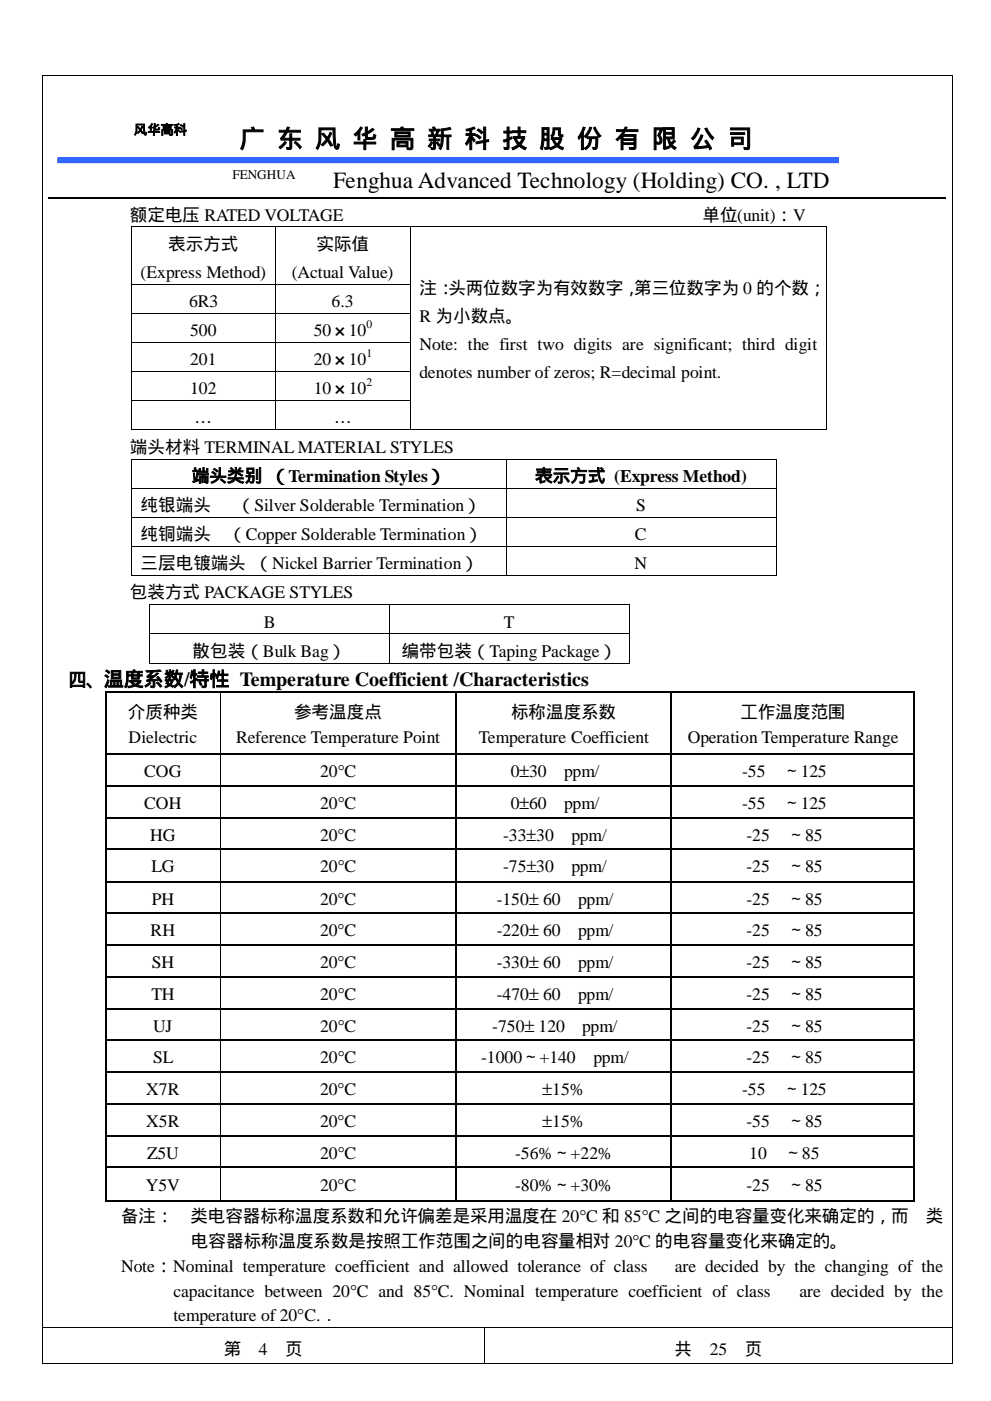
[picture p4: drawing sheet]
<svg xmlns="http://www.w3.org/2000/svg" width="210mm" height="297mm" viewBox="0 0 210 297" stroke-linecap="round" stroke-linejoin="round" font-family="sans-serif">
<defs><g id="words">
<text font-size="5.3" x="50.8" y="31.2">广 东 风 华 高 新 科 技 股 份 有 限 公 司</text>
<text font-size="4.9" x="70.6" y="39.8">Fenghua Advanced Technology (Holding) CO. , LTD</text>
<g font-size="3.7">
<text x="27.5" y="46.7">额定电压 RATED VOLTAGE</text>
<text x="148.8" y="46.7">单位(unit)：V</text>
<text x="35.6" y="52.9">表示方式</text>
<text x="67.1" y="52.9">实际值</text>
<text x="29.8" y="58.9">(Express Method)</text>
<text x="61.8" y="58.9">(Actual Value)</text>
<text x="40" y="65.1">6R3</text>
<text x="70.3" y="65.1">6.3</text>
<text x="88.9" y="62.2">注：头两位数字为有效数字，第三位数字为 0 的个数；</text>
<text x="40.3" y="71.2">500</text>
<text x="66.5" y="71.2">50</text>
<text x="73.9" y="71.2">10</text>
<text x="88.9" y="68.2">R 为小数点。</text>
<text x="40.3" y="77.4">201</text>
<text x="66.5" y="77.4">20</text>
<text x="73.9" y="77.4">10</text>
<text x="88.9" y="74.2">Note: the first two digits are significant; third digit</text>
<text x="40.3" y="83.6">102</text>
<text x="66.5" y="83.6">10</text>
<text x="73.9" y="83.6">10</text>
<text x="88.9" y="80.2">denotes number of zeros; R=decimal point.</text>
<text x="27.5" y="95.9">端头材料 TERMINAL MATERIAL STYLES</text>
<text x="40.6" y="102.1">端头类别 （Termination Styles）</text>
<text x="113.4" y="102.1">表示方式 (Express Method)</text>
<text x="29.8" y="108.3">纯银端头</text>
<text x="50.2" y="108.3">（Silver Solderable Termination）</text>
<text x="134.8" y="108.3">S</text>
<text x="29.8" y="114.5">纯铜端头</text>
<text x="48.3" y="114.5">（Copper Solderable Termination）</text>
<text x="134.5" y="114.5">C</text>
<text x="29.8" y="120.7">三层电镀端头 （Nickel Barrier Termination）</text>
<text x="134.4" y="120.7">N</text>
<text x="27.5" y="126.8">包装方式 PACKAGE STYLES</text>
<text x="55.9" y="133">B</text>
<text x="106.8" y="133">T</text>
<text x="40.8" y="139.2">散包装（Bulk Bag）</text>
<text x="85.1" y="139.2">编带包装（Taping Package）</text>
<text x="14.6" y="145.4">四、温度系数/特性 Temperature Coefficient /Characteristics</text>
<text x="27.1" y="152.2">介质种类</text>
<text x="62.3" y="152.2">参考温度点</text>
<text x="108.3" y="152.2">标称温度系数</text>
<text x="156.9" y="152.2">工作温度范围</text>
<text x="27.3" y="157.6">Dielectric</text>
<text x="50" y="157.6">Reference Temperature Point</text>
<text x="101.4" y="157.6">Temperature Coefficient</text>
<text x="145.7" y="157.6">Operation Temperature Range</text>
<text x="30.6" y="164.8">COG</text>
<text x="67.8" y="164.8">20°C</text>
<text x="108.2" y="164.8">0±30</text>
<text x="119.5" y="164.8">ppm/</text>
<text x="157.2" y="164.8">-55℃～125</text>
<text x="30.6" y="171.4">COH</text>
<text x="67.8" y="171.4">20°C</text>
<text x="108.2" y="171.4">0±60</text>
<text x="119.5" y="171.4">ppm/</text>
<text x="157.2" y="171.4">-55℃～125</text>
<text x="31.8" y="178.3">HG</text>
<text x="67.8" y="178.3">20°C</text>
<text x="106.6" y="178.3">-33±30</text>
<text x="121.1" y="178.3">ppm/</text>
<text x="158.2" y="178.3">-25℃～85</text>
<text x="32.1" y="184.9">LG</text>
<text x="67.8" y="184.9">20°C</text>
<text x="106.6" y="184.9">-75±30</text>
<text x="121.1" y="184.9">ppm/</text>
<text x="158.2" y="184.9">-25℃～85</text>
<text x="32.2" y="191.8">PH</text>
<text x="67.8" y="191.8">20°C</text>
<text x="105.2" y="191.8">-150± 60</text>
<text x="122.5" y="191.8">ppm/</text>
<text x="158.2" y="191.8">-25℃～85</text>
<text x="31.9" y="198.5">RH</text>
<text x="67.8" y="198.5">20°C</text>
<text x="105.2" y="198.5">-220± 60</text>
<text x="122.5" y="198.5">ppm/</text>
<text x="158.2" y="198.5">-25℃～85</text>
<text x="32.2" y="205.2">SH</text>
<text x="67.8" y="205.2">20°C</text>
<text x="105.2" y="205.2">-330± 60</text>
<text x="122.5" y="205.2">ppm/</text>
<text x="158.2" y="205.2">-25℃～85</text>
<text x="32.1" y="211.9">TH</text>
<text x="67.8" y="211.9">20°C</text>
<text x="105.2" y="211.9">-470± 60</text>
<text x="122.5" y="211.9">ppm/</text>
<text x="158.2" y="211.9">-25℃～85</text>
<text x="32.4" y="218.7">UJ</text>
<text x="67.8" y="218.7">20°C</text>
<text x="104.3" y="218.7">-750± 120</text>
<text x="123.4" y="218.7">ppm/</text>
<text x="158.2" y="218.7">-25℃～85</text>
<text x="32.4" y="225.4">SL</text>
<text x="67.8" y="225.4">20°C</text>
<text x="101.9" y="225.4">-1000～+140</text>
<text x="125.7" y="225.4">ppm/</text>
<text x="158.2" y="225.4">-25℃～85</text>
<text x="31" y="232.2">X7R</text>
<text x="67.8" y="232.2">20°C</text>
<text x="115" y="232.2">±15%</text>
<text x="157.2" y="232.2">-55℃～125</text>
<text x="31" y="238.8">X5R</text>
<text x="67.8" y="238.8">20°C</text>
<text x="115" y="238.8">±15%</text>
<text x="158.2" y="238.8">-55℃～85</text>
<text x="31.2" y="245.6">Z5U</text>
<text x="67.8" y="245.6">20°C</text>
<text x="109.1" y="245.6">-56%～+22%</text>
<text x="158.8" y="245.6">10℃～85</text>
<text x="30.9" y="252.5">Y5V</text>
<text x="67.8" y="252.5">20°C</text>
<text x="109.1" y="252.5">-80%～+30%</text>
<text x="158.2" y="252.5">-25℃～85</text>
<text x="25.7" y="258.9">备注：Ⅰ类电容器标称温度系数和允许偏差是采用温度在 20°C 和 85°C 之间的电容量变化来确定的，而Ⅱ类</text>
<text x="25.6" y="269.5">Note：Nominal temperature coefficient and allowed tolerance of class</text>
<text x="40.5" y="264.2">电容器标称温度系数是按照工作范围之间的电容量相对 20°C 的电容量变化来确定的。</text>
<text x="143" y="269.5">are decided by the changing of the</text>
<text x="36.7" y="274.8">capacitance between 20°C and 85°C. Nominal temperature coefficient of class</text>
<text x="169.4" y="274.8">are decided by the</text>
<text x="36.7" y="280.1">temperature of 20°C..</text>
<text x="47.4" y="287.3">第</text>
<text x="54.9" y="287.3">4</text>
<text x="60.5" y="287.3">页</text>
<text x="142.9" y="287.3">共</text>
<text x="150.4" y="287.3">25</text>
<text x="157.8" y="287.3">页</text>
</g>
<g font-size="2.8">
<text x="28.4" y="28.4">风华高科</text>
<text x="49.3" y="37.8">FENGHUA</text>
</g>
<g font-size="2.5">
<text x="77.6" y="69.4">0</text>
<text x="77.6" y="75.6">1</text>
<text x="77.6" y="81.8">2</text>
</g>
</g></defs>
<g fill="none" stroke="#000" stroke-width=".25">
<path d="M10.3 41.9h190.1M22.5 146.8v13M22.6 146.7h24M22.6 159.9h24M46.8 146.7h49.7M46.8 159.9h49.7M96.6 146.8v13M96.8 146.7h45.3M96.8 159.9h45.3M142.2 146.8v13M142.3 146.7h51.3M142.3 159.9h51.3"/>
<path d="M193.8 146.8v13M22.5 160v6.4M22.5 166.6v6.7M22.5 173.6v6.2M22.6 166.5h24M22.6 173.4h24M22.6 180h24M46.8 166.5h49.7M46.8 173.4h49.7M46.8 180h49.7M96.6 160v6.4M96.6 166.6v6.7"/>
<path d="M96.6 173.6v6.2M96.8 166.5h45.3M96.8 173.4h45.3M96.8 180h45.3M142.2 160v6.4M142.2 166.6v6.7M142.2 173.6v6.2M142.3 166.5h51.3M142.3 173.4h51.3M142.3 180h51.3M193.8 160v6.4M193.8 166.6v6.7"/>
<path d="M193.8 173.6v6.2M22.5 180.1v6.7M22.5 187v6.4M22.5 193.6v6.6M22.6 186.9h24M22.6 193.5h24M46.8 186.9h49.7M46.8 193.5h49.7M96.6 180.1v6.7M96.6 187v6.4M96.6 193.6v6.6M96.8 186.9h45.3"/>
<path d="M96.8 193.5h45.3M142.2 180.1v6.7M142.2 187v6.4M142.2 193.6v6.6M142.3 186.9h51.3M142.3 193.5h51.3M193.8 180.1v6.7M193.8 187v6.4M193.8 193.6v6.6M22.5 200.5v6.3M22.5 207.1v6.6M22.5 214v6.3"/>
<path d="M22.6 200.4h24M22.6 207h24M22.6 213.8h24M46.8 200.4h49.7M46.8 207h49.7M46.8 213.8h49.7M96.6 200.5v6.3M96.6 207.1v6.6M96.6 214v6.3M96.8 200.4h45.3M96.8 207h45.3M96.8 213.8h45.3"/>
<path d="M142.2 200.5v6.3M142.2 207.1v6.6M142.2 214v6.3M142.3 200.4h51.3M142.3 207h51.3M142.3 213.8h51.3M193.8 200.5v6.3M193.8 207.1v6.6M193.8 214v6.3M22.5 220.6v6.6M22.5 227.4v6.4M22.5 234v6.6"/>
<path d="M22.6 220.4h24M22.6 227.3h24M22.6 233.9h24M46.8 220.4h49.7M46.8 227.3h49.7M46.8 233.9h49.7M96.6 220.6v6.6M96.6 227.4v6.4M96.6 234v6.6M96.8 220.4h45.3M96.8 227.3h45.3M96.8 233.9h45.3"/>
<path d="M142.2 220.6v6.6M142.2 227.4v6.4M142.2 234v6.6M142.3 220.4h51.3M142.3 227.3h51.3M142.3 233.9h51.3M193.8 220.6v6.6M193.8 227.4v6.4M193.8 234v6.6M22.5 240.9v6.3M22.5 247.5v6.9M22.6 240.7h24"/>
<path d="M22.6 247.4h24M22.6 254.6h24M46.8 240.7h49.7M46.8 247.4h49.7M46.8 254.6h49.7M96.6 240.9v6.3M96.6 247.5v6.9M96.8 240.7h45.3M96.8 247.4h45.3M96.8 254.6h45.3M142.2 240.9v6.3M142.2 247.5v6.9"/>
<path d="M142.3 240.7h51.3M142.3 247.4h51.3M142.3 254.6h51.3M193.8 240.9v6.3M193.8 247.5v6.9"/>
</g>
<g fill="#000">
<path d="M8.9 15.8h.2v.2h-.2zM201.7 15.8h.1v.2h-.1zM27.9 48h.1v.2h-.1zM58.3 48h.2v.2h-.2zM86.9 48h.1v.2h-.1zM175 48h.2v.2h-.2zM27.9 60.2h.1v.2h-.1zM27.9 66.3h.1v.2h-.1zM27.9 72.5h.1v.1h-.1zM27.9 78.7h.1v.1h-.1zM58.3 60.2h.2v.2h-.2zM58.3 66.3h.2v.2h-.2z"/>
<path d="M58.3 72.5h.2v.1h-.2zM58.3 78.7h.2v.1h-.2zM86.9 60.2h.1v.2h-.1zM86.9 66.3h.1v.2h-.1zM86.9 72.5h.1v.1h-.1zM86.9 78.7h.1v.1h-.1zM175 60.2h.2v.2h-.2zM175 66.3h.2v.2h-.2zM175 72.5h.2v.1h-.2zM175 78.7h.2v.1h-.2zM27.9 84.8h.1v.2h-.1zM27.9 91h.1v.2h-.1z"/>
<path d="M27.9 97.2h.1v.2h-.1zM58.3 84.8h.2v.2h-.2zM58.3 91h.2v.2h-.2zM86.9 84.8h.1v.2h-.1zM86.9 91h.1v.2h-.1zM107.2 97.2h.2v.2h-.2zM164.3 97.2h.2v.2h-.2zM175 84.8h.2v.2h-.2zM175 91h.2v.2h-.2zM27.9 103.4h.1v.1h-.1zM27.9 109.6h.1v.1h-.1zM27.9 115.7h.1v.2h-.1z"/>
<path d="M107.2 103.4h.2v.1h-.2zM107.2 109.6h.2v.1h-.2zM107.2 115.7h.2v.2h-.2zM164.3 103.4h.2v.1h-.2zM164.3 109.6h.2v.1h-.2zM164.3 115.7h.2v.2h-.2zM27.9 121.9h.1v.2h-.1zM31.7 128.1h.1v.2h-.1zM31.7 134.3h.1v.2h-.1zM82.5 128.1h.1v.2h-.1zM82.5 134.3h.1v.2h-.1zM107.2 121.9h.2v.2h-.2z"/>
<path d="M133.3 128.1h.1v.2h-.1zM133.3 134.3h.1v.2h-.1zM164.3 121.9h.2v.2h-.2zM22.4 146.6h.2v.2h-.2zM31.7 140.5h.1v.1h-.1zM46.6 146.6h.2v.2h-.2zM82.5 140.5h.1v.1h-.1zM96.5 146.6h.3v.2h-.3zM133.3 140.5h.1v.1h-.1zM142.1 146.6h.2v.2h-.2zM193.6 146.6h.3v.2h-.3zM22.4 159.8h.2v.2h-.2z"/>
<path d="M22.4 166.4h.2v.2h-.2zM22.4 173.3h.2v.3h-.2zM46.6 159.8h.2v.2h-.2zM46.6 166.4h.2v.2h-.2zM46.6 173.3h.2v.3h-.2zM96.5 159.8h.3v.2h-.3zM96.5 166.4h.3v.2h-.3zM96.5 173.3h.3v.3h-.3zM142.1 159.8h.2v.2h-.2zM142.1 166.4h.2v.2h-.2zM142.1 173.3h.2v.3h-.2zM193.6 159.8h.3v.2h-.3z"/>
<path d="M193.6 166.4h.3v.2h-.3zM193.6 173.3h.3v.3h-.3zM22.4 179.8h.2v.3h-.2zM22.4 186.8h.2v.2h-.2zM22.4 193.4h.2v.2h-.2zM46.6 179.8h.2v.3h-.2zM46.6 186.8h.2v.2h-.2zM46.6 193.4h.2v.2h-.2zM96.5 179.8h.3v.3h-.3zM96.5 186.8h.3v.2h-.3zM96.5 193.4h.3v.2h-.3zM142.1 179.8h.2v.3h-.2z"/>
<path d="M142.1 186.8h.2v.2h-.2zM142.1 193.4h.2v.2h-.2zM193.6 179.8h.3v.3h-.3zM193.6 186.8h.3v.2h-.3zM193.6 193.4h.3v.2h-.3zM22.4 200.2h.2v.3h-.2zM22.4 206.8h.2v.3h-.2zM22.4 213.7h.2v.3h-.2zM46.6 200.2h.2v.3h-.2zM46.6 206.8h.2v.3h-.2zM46.6 213.7h.2v.3h-.2zM96.5 200.2h.3v.3h-.3z"/>
<path d="M96.5 206.8h.3v.3h-.3zM96.5 213.7h.3v.3h-.3zM142.1 200.2h.2v.3h-.2zM142.1 206.8h.2v.3h-.2zM142.1 213.7h.2v.3h-.2zM193.6 200.2h.3v.3h-.3zM193.6 206.8h.3v.3h-.3zM193.6 213.7h.3v.3h-.3zM22.4 220.3h.2v.3h-.2zM22.4 227.2h.2v.2h-.2zM22.4 233.8h.2v.2h-.2zM46.6 220.3h.2v.3h-.2z"/>
<path d="M46.6 227.2h.2v.2h-.2zM46.6 233.8h.2v.2h-.2zM96.5 220.3h.3v.3h-.3zM96.5 227.2h.3v.2h-.3zM96.5 233.8h.3v.2h-.3zM142.1 220.3h.2v.3h-.2zM142.1 227.2h.2v.2h-.2zM142.1 233.8h.2v.2h-.2zM193.6 220.3h.3v.3h-.3zM193.6 227.2h.3v.2h-.3zM193.6 233.8h.3v.2h-.3zM22.4 240.6h.2v.3h-.2z"/>
<path d="M22.4 247.2h.2v.3h-.2zM22.4 254.4h.2v.3h-.2zM46.6 240.6h.2v.3h-.2zM46.6 247.2h.2v.3h-.2zM46.6 254.4h.2v.3h-.2zM96.5 240.6h.3v.3h-.3zM96.5 247.2h.3v.3h-.3zM96.5 254.4h.3v.3h-.3zM142.1 240.6h.2v.3h-.2zM142.1 247.2h.2v.3h-.2zM142.1 254.4h.2v.3h-.2zM193.6 240.6h.3v.3h-.3z"/>
<path d="M193.6 247.2h.3v.3h-.3zM193.6 254.4h.3v.3h-.3zM8.9 281.2h.2v.1h-.2zM8.9 288.8h.2v.2h-.2zM102.6 281.2h.2v.1h-.2zM102.6 288.8h.2v.2h-.2zM201.7 281.2h.1v.1h-.1zM201.7 288.8h.1v.2h-.1z"/>
</g>
<g fill="none" stroke="#000" stroke-width=".21">
<path d="M9 16v265.2M9.1 15.9h192.6M201.8 16v265.2M27.9 48.2v12M28 48.1h30.3M58.4 48.2v12M58.5 48.1h28.4M87 48.2v12M87 48.1h88M175.1 48.2v12M27.9 60.4v5.9M27.9 66.5v6"/>
<path d="M27.9 72.6v6.1M27.9 78.8v6M28 60.3h30.3M28 66.4h30.3M28 72.6h30.3M28 78.7h30.3M58.4 60.4v5.9M58.4 66.5v6M58.4 72.6v6.1M58.4 78.8v6M58.5 60.3h28.4M58.5 66.4h28.4"/>
<path d="M58.5 72.6h28.4M58.5 78.7h28.4M87 60.4v5.9M87 66.5v6M87 72.6v6.1M87 78.8v6M175.1 60.4v5.9M175.1 66.5v6M175.1 72.6v6.1M175.1 78.8v6M27.9 85v6M27.9 97.4v6"/>
<path d="M28 84.9h30.3M28 91.1h30.3M28 97.3h79.2M58.4 85v6M58.5 84.9h28.4M58.5 91.1h28.4M87 85v6M87 91.1h88M107.3 97.4v6M107.4 97.3h56.9M164.4 97.4v6M175.1 85v6"/>
<path d="M27.9 103.5v6.1M27.9 109.7v6M27.9 115.9v6M28 103.5h79.2M28 109.6h79.2M28 115.8h79.2M107.3 103.5v6.1M107.3 109.7v6M107.3 115.9v6M107.4 103.5h56.9M107.4 109.6h56.9M107.4 115.8h56.9"/>
<path d="M164.4 103.5v6.1M164.4 109.7v6M164.4 115.9v6M28 122h79.2M31.8 128.3v6M31.8 134.5v6M31.8 128.2h50.7M31.8 134.4h50.7M82.5 128.3v6M82.5 134.5v6M82.6 128.2h50.7M82.6 134.4h50.7"/>
<path d="M107.4 122h56.9M133.4 128.3v6M133.4 134.5v6M31.8 140.5h50.7M46.7 146.8v13M82.6 140.5h50.7M46.7 160v6.4M46.7 166.6v6.7M46.7 173.6v6.2M46.7 180.1v6.7M46.7 187v6.4M46.7 193.6v6.6"/>
<path d="M46.7 200.5v6.3M46.7 207.1v6.6M46.7 214v6.3M46.7 220.6v6.6M46.7 227.4v6.4M46.7 234v6.6M46.7 240.9v6.3M46.7 247.5v6.9M9 281.3v7.5M9.1 281.3h93.5M9.1 288.9h93.5M102.7 281.3v7.5"/>
<path d="M102.8 281.3h98.9M102.8 288.9h98.9M201.8 281.3v7.5"/>
</g>
<path d="M12.3 33.4h165.3v1.1h-165.3z" fill="#36f"/>
<path d="M12.3 33.4h165.3v1.1h-165.3z" fill="none" stroke="#36f" stroke-width=".25"/>
<use href="#words"/>
</svg>
